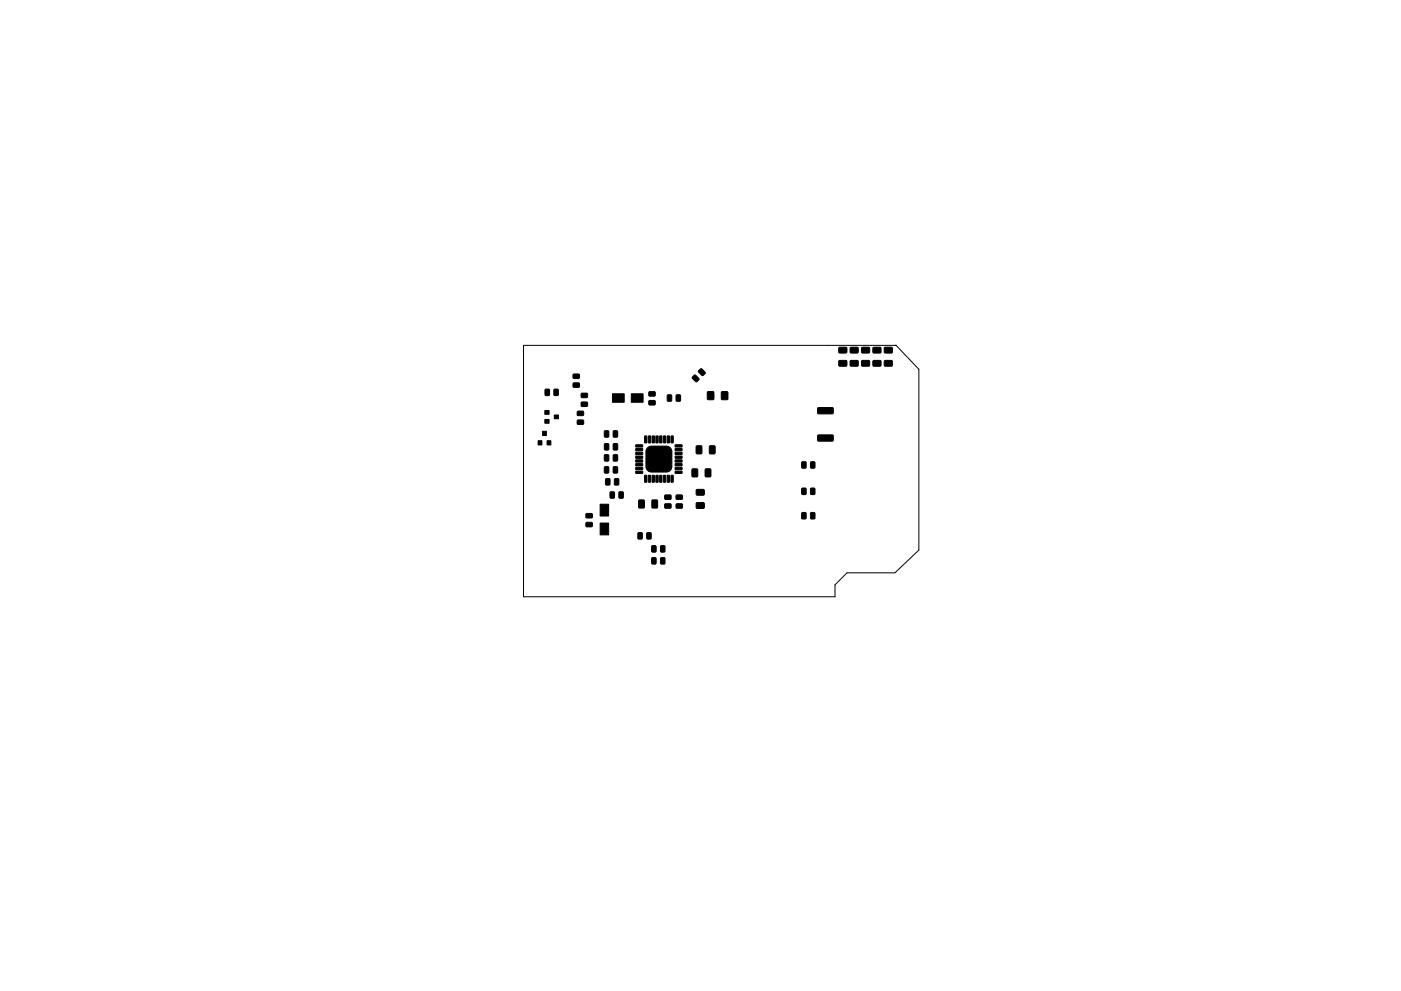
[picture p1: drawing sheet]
<svg xmlns="http://www.w3.org/2000/svg" width="297mm" height="210mm" viewBox="0 0 297 210" stroke-linecap="round" stroke-linejoin="round" font-family="sans-serif">
<path d="M111 73.3h79l4.8 5.1v38.3l-5.1 4.8h-10.1l-2.6 2.6v2.5h-66z" fill="none" stroke="#000" stroke-width=".21"/>
<g fill="#000" stroke="#000" stroke-width=".21">
<path d="M121.5 79.4h1.3v.8l-1.2 .1zM147.2 79.6h.3l.7 .7v.3l-.5 .4h-.2l-.7-.8v-.2zM148.1 78.6l.4-.3 .3-.1 .7 .8v.2l-.4 .5h-.2l-.8-.8zM177.9 76.5h1.6v1.1l-1.6 .1zM177.9 73.7h1.6v1.1l-1.6 .1zM180.3 76.5h1.6v1.1l-1.6 .1zM180.3 73.7h1.6v1.1l-1.6 .1zM182.7 76.5h1.6v1.1l-1.5 .1zM182.7 73.7h1.6v1.1l-1.5 .1zM185.1 76.5h1.6l.1 1.1-1.6 .1zM185.1 73.7h1.6l.1 1.1-1.6 .1zM187.5 76.5h1.6l.1 1.1-1.6 .1z"/>
<path d="M187.5 73.7h1.6l.1 1.1-1.6 .1zM114.1 93.5h.8v.9h-.8zM115.5 87.1h.9v.8h-.9zM115.5 89h.9v.8h-.9zM115 91.5h.8v.9h-.8zM115.6 82.6l.9 .1-.1 1.2-.8-.1zM116 93.5h.8v.9h-.8zM117.5 88h.9v.8h-.9zM117.5 82.6l.9 .1-.1 1.2-.8-.1zM121.5 81.3h1.3v.8l-1.2 .1zM122.4 89.2l1.3-.1v.9h-1.2zM122.4 87.3h1.3v.8h-1.2z"/>
<path d="M123.3 85.4l1.2-.1v.8l-1.2 .1zM123.3 83.5l1.2-.1v.9h-1.2zM128.2 91.4l.8 .1v1.2h-.8zM128.2 96.5l.8 .1v1.2l-.8-.1zM128.2 99.1h.8v1.2h-.8zM128.2 94.2h.9l-.1 1.3-.8-.1zM130.1 91.4l.8 .1v1.2h-.9zM130.1 96.5l.8 .1v1.2l-.9-.1zM130.1 99.1h.8v1.2h-.9zM130.1 94.2h.8v1.3l-.9-.1zM129.8 83.5h2.5v1.8h-2.5zM134.8 94.4h1.4l.1 .4-1.4 .1z"/>
<path d="M134.8 95.2h1.4l.1 .4-1.4 .1zM134.8 96h1.4l.1 .4h-1.4zM134.8 96.8h1.4l.1 .4-1.4 .1zM134.8 97.6h1.4l.1 .4-1.4 .1zM134.8 98.4h1.4l.1 .4-1.4 .1zM134.8 99.2h1.4l.1 .4-1.4 .1zM134.8 100h1.4l.1 .4h-1.4zM133.8 83.5h2.5v1.8h-2.5zM136.7 92.5l.4 .1v1.4l-.4-.1zM137.5 92.5l.4 .1v1.4l-.4-.1zM138.3 92.5l.4 .1v1.4l-.4-.1zM137.6 83.2l1.2-.1 .1 .9h-1.3z"/>
<path d="M137.6 85h1.2l.1 .8-1.3 .1zM139.1 92.5l.4 .1v1.4l-.4-.1zM139.9 92.5l.4 .1v1.4l-.4-.1zM140.7 92.5l.4 .1v1.4l-.4-.1zM137.3 95l.7-.3h3.3a1.17 1.17 0 0 1 1.2 1.1v3.2a1.17 1.17 0 0 1-1.2 1.2h-3.2a1.17 1.17 0 0 1-1.2-1.2l.1-3.3zM141.5 92.5l.4 .1v1.4l-.4-.1zM141.5 83.8l.9 .1-.1 1.2-.8-.1zM142.3 92.5l.4 .1v1.4l-.4-.1zM143.4 83.8l.9 .1-.1 1.2-.8-.1zM143.2 100h1.3l.1 .4h-1.4zM143.2 99.2h1.3l.1 .4-1.4 .1zM143.2 98.4h1.3l.1 .4-1.4 .1z"/>
<path d="M143.2 97.6h1.3l.1 .4-1.4 .1zM143.2 96.8h1.3l.1 .4-1.4 .1zM143.2 96h1.3l.1 .4h-1.4zM143.2 95.2h1.3l.1 .4-1.4 .1zM143.2 94.4h1.3l.1 .4-1.4 .1zM146.8 99.5l1.1 .1-.1 1.6-1.1-.1zM147.7 94.6l1.1 .1-.1 1.6-1.1-.1zM149.6 99.5l1.1 .1-.1 1.6-1.1-.1zM150 83.1l1.3 .1v1.6l-1.3-.1zM150.5 94.6l1.1 .1-.1 1.6-1.1-.1zM153 83.1l1.3 .1v1.6l-1.3-.1zM170 98l.9 .1-.1 1.2-.8-.1z"/>
<path d="M171.9 98l.9 .1-.1 1.2-.8-.1zM173.4 92.3h3.1l.2 .2v.9l-.2 .2h-3l-.2-.2zM173.4 86.5h3.1l.2 .2v.9l-.2 .2h-3l-.2-.2zM124.3 110.9l1.2-.1 .1 .9h-1.3zM124.3 109h1.2l.1 .8-1.3 .1zM127.2 107h1.8v2.5h-1.8zM127.2 111h1.8v2.5h-1.8zM128.4 101.6h.9l-.1 1.3-.8-.1zM129.4 104.4h.9l-.1 1.3-.8-.1zM130.3 101.6h.9l-.1 1.3-.8-.1zM131.3 104.4h.8v1.3l-.9-.1zM135.3 113.1h.9l-.1 1.2h-.8z"/>
<path d="M135.5 106.1l1.1 .1-.1 1.6-1.1-.1zM136.7 100.9h.4v1.4l-.4-.1zM137.5 100.9h.4v1.4l-.4-.1zM137.2 113.1h.8v1.2h-.9zM138.3 100.9h.4v1.4l-.4-.1zM138.2 115.8l.9 .1-.1 1.2-.8-.1zM138.2 118.4h.9l-.1 1.3-.8-.1zM138.3 106.1l1.1 .1-.1 1.6-1.1-.1zM139.1 100.9h.4v1.4l-.4-.1zM139.9 100.9h.4v1.4l-.4-.1zM140.1 115.8l.9 .1-.1 1.2-.8-.1zM140.1 118.4h.9l-.1 1.3-.8-.1z"/>
<path d="M140.7 100.9h.4v1.4l-.4-.1zM141.5 100.9h.4v1.4l-.4-.1zM141 105.1l1.2-.1 .1 .9h-1.3zM141 106.9h1.2l.1 .8-1.3 .1zM142.3 100.9h.4v1.4l-.4-.1zM143.4 105.1l1.2-.1 .1 .9h-1.3zM143.4 106.9h1.2l.1 .8-1.3 .1zM147.7 103.9h1.5l.1 1.1h-1.6zM147.7 106.7h1.5l.1 1.1h-1.6zM170 108.8h.9l-.1 1.3-.8-.1zM170 103.6h.9l-.1 1.3-.8-.1zM171.9 108.8h.9l-.1 1.3-.8-.1z"/>
<path d="M171.9 103.6h.9l-.1 1.3-.8-.1z"/>
</g>
</svg>
